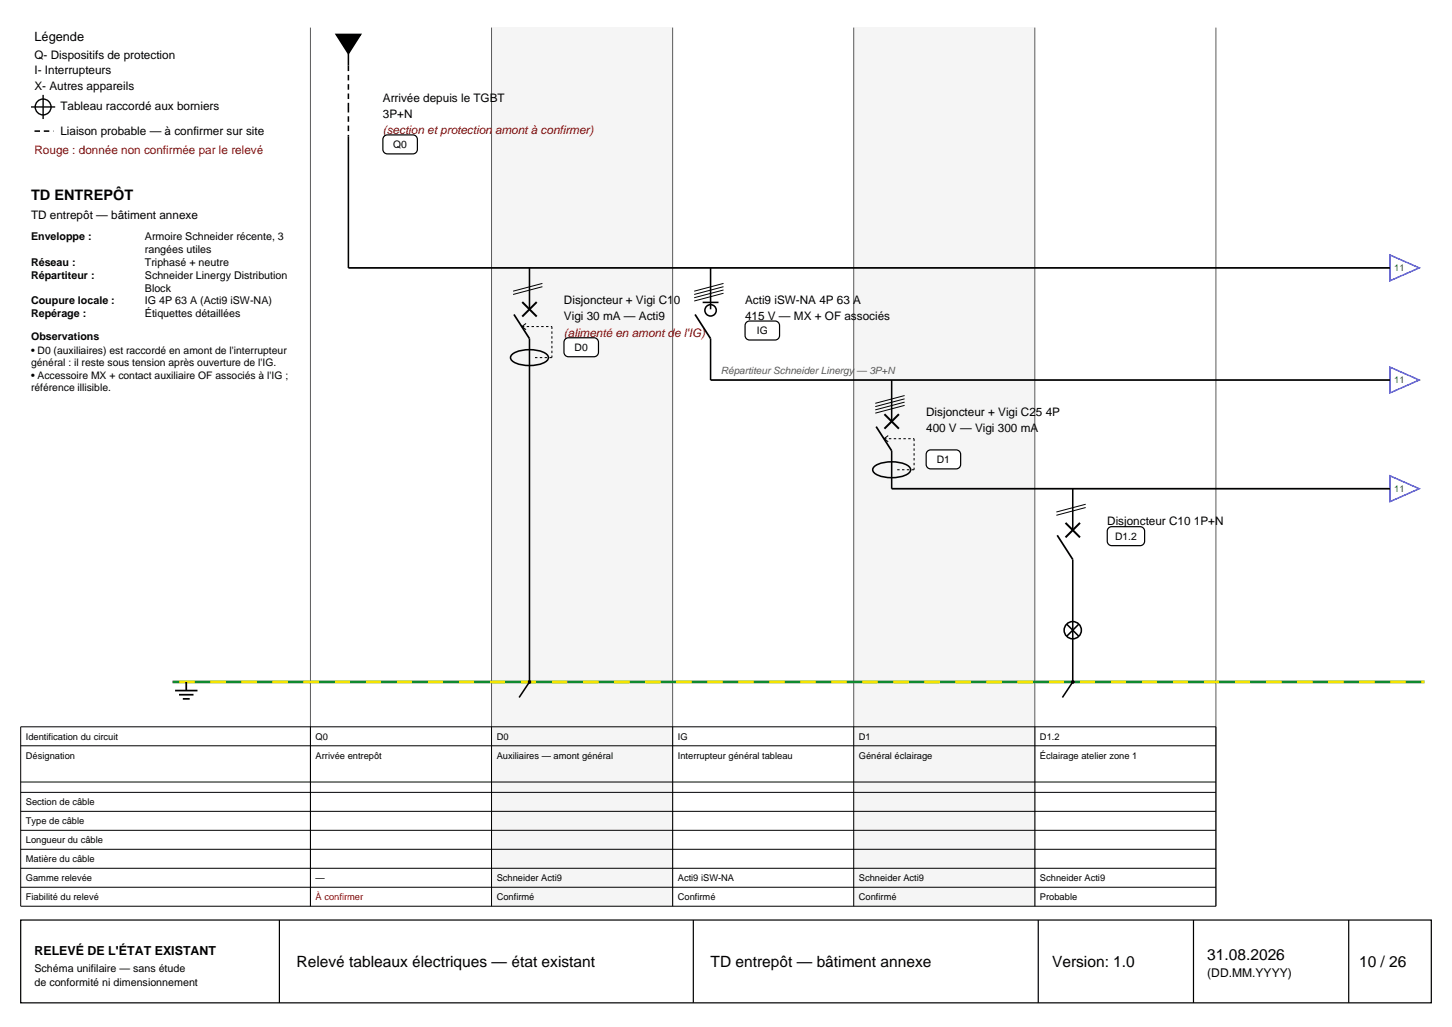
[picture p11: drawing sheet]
<svg xmlns="http://www.w3.org/2000/svg" width="297mm" height="210mm" viewBox="0 0 297 210" stroke-linecap="round" stroke-linejoin="round" font-family="sans-serif">
<defs><g id="words">
<g font-size="3.2">
<text x="60.7" y="197.7">Relevé tableaux électriques — état existant</text>
<text x="145.3" y="197.7">TD entrepôt — bâtiment annexe</text>
<text x="215.2" y="197.7">Version: 1.0</text>
<text x="246.9" y="196.2">31.08.2026</text>
<text x="278" y="197.7">10 / 26</text>
</g>
<text font-size="3" x="6.3" y="40.9">TD ENTREPÔT</text>
<text font-size="2.6" x="7.1" y="8.5">Légende</text>
<g font-size="2.5">
<text x="7.1" y="195.2">RELEVÉ DE L'ÉTAT EXISTANT</text>
<text x="246.9" y="199.8">(DD.MM.YYYY)</text>
</g>
<g font-size="2.4">
<text x="7.1" y="12">Q- Dispositifs de protection</text>
<text x="7.1" y="15.2">I- Interrupteurs</text>
<text x="7.1" y="18.3">X- Autres appareils</text>
<text x="12.3" y="22.6">Tableau raccordé aux borniers</text>
<text x="78.3" y="20.8">Arrivée depuis le TGBT</text>
<text x="12.3" y="27.5">Liaison probable — à confirmer sur site</text>
<text x="78.3" y="24.1">3P+N</text>
<text x="6.3" y="44.8">TD entrepôt — bâtiment annexe</text>
<text x="115.4" y="62.2">Disjoncteur + Vigi C10</text>
<text x="115.4" y="65.5">Vigi 30 mA — Acti9</text>
<text x="152.4" y="62.2">Acti9 iSW-NA 4P 63 A</text>
<text x="152.4" y="65.5">415 V — MX + OF associés</text>
<text x="189.4" y="85.1">Disjoncteur + Vigi C25 4P</text>
<text x="189.4" y="88.4">400 V — Vigi 300 mA</text>
<text x="226.5" y="107.3">Disjoncteur C10 1P+N</text>
</g>
<g font-size="2.4" fill="#b00000">
<text x="78.3" y="27.4">(section et protection amont à confirmer)</text>
<text x="7.1" y="31.4">Rouge : donnée non confirmée par le relevé</text>
<text x="115.4" y="68.8">(alimenté en amont de l'IG)</text>
</g>
<g font-size="2.2">
<text x="6.3" y="49.2">Enveloppe :</text>
<text x="29.6" y="49.2">Armoire Schneider récente, 3</text>
<text x="29.6" y="51.8">rangées utiles</text>
<text x="6.3" y="54.4">Réseau :</text>
<text x="6.3" y="57">Répartiteur :</text>
<text x="29.6" y="54.4">Triphasé + neutre</text>
<text x="29.6" y="57">Schneider Linergy Distribution</text>
<text x="29.6" y="59.6">Block</text>
<text x="6.3" y="62.2">Coupure locale :</text>
<text x="6.3" y="64.8">Repérage :</text>
<text x="29.6" y="62.2">IG 4P 63 A (Acti9 iSW-NA)</text>
<text x="29.6" y="64.8">Étiquettes détaillées</text>
<text x="6.3" y="69.6">Observations</text>
<text x="7.1" y="198.7">Schéma unifilaire — sans étude</text>
<text x="7.1" y="201.5">de conformité ni dimensionnement</text>
</g>
<g font-size="2.1">
<text x="80.4" y="30.3">Q0</text>
<text x="117.5" y="71.8">D0</text>
<text x="154.8" y="68.4">IG</text>
<text x="6.3" y="72.4">• D0 (auxiliaires) est raccordé en amont de l'interrupteur</text>
<text x="6.3" y="74.9">général : il reste sous tension après ouverture de l'IG.</text>
<text x="6.3" y="77.5">• Accessoire MX + contact auxiliaire OF associés à l'IG ;</text>
<text x="6.3" y="80">référence illisible.</text>
<text x="191.6" y="94.7">D1</text>
<text x="228.1" y="110.4">D1.2</text>
</g>
<text font-size="2" fill="#5a5a5a" x="147.5" y="76.4">Répartiteur Schneider Linergy — 3P+N</text>
<g font-size="1.9" fill="#0f8a2f">
<text x="285.2" y="55.4">11</text>
<text x="285.2" y="78.3">11</text>
<text x="285.2" y="100.6">11</text>
</g>
<g font-size="1.9">
<text x="5.3" y="151.3">Identification du circuit</text>
<text x="5.3" y="155.2">Désignation</text>
<text x="64.6" y="151.3">Q0</text>
<text x="64.6" y="155.2">Arrivée entrepôt</text>
<text x="101.6" y="151.3">D0</text>
<text x="101.6" y="155.2">Auxiliaires — amont général</text>
<text x="138.6" y="151.3">IG</text>
<text x="138.6" y="155.2">Interrupteur général tableau</text>
<text x="175.7" y="151.3">D1</text>
<text x="175.7" y="155.2">Général éclairage</text>
<text x="212.7" y="151.3">D1.2</text>
<text x="212.7" y="155.2">Éclairage atelier zone 1</text>
<text x="5.3" y="164.7">Section de câble</text>
<text x="5.3" y="168.6">Type de câble</text>
<text x="5.3" y="172.5">Longueur du câble</text>
<text x="5.3" y="176.3">Matière du câble</text>
<text x="5.3" y="180.2">Gamme relevée</text>
<text x="5.3" y="184.1">Fiabilité du relevé</text>
<text x="64.6" y="180.2">—</text>
<text x="101.6" y="180.2">Schneider Acti9</text>
<text x="101.6" y="184.1">Confirmé</text>
<text x="138.6" y="180.2">Acti9 iSW-NA</text>
<text x="138.6" y="184.1">Confirmé</text>
<text x="175.7" y="180.2">Schneider Acti9</text>
<text x="175.7" y="184.1">Confirmé</text>
<text x="212.7" y="180.2">Schneider Acti9</text>
<text x="212.7" y="184.1">Probable</text>
</g>
<text font-size="1.9" fill="#b00000" x="64.6" y="184.1">À confirmer</text>
</g></defs>
<g fill="#f5f5f5">
<path d="M100.5 5.6h37.1v179.7h-37.1z" fill-rule="evenodd"/>
<path d="M174.6 5.6h37.1v179.7h-37.1z" fill-rule="evenodd"/>
</g>
<path d="M63.5 5.6v179.7M100.5 5.6v179.7M137.6 5.6v179.7M174.6 5.6v179.7M211.7 5.6v179.7M248.7 5.6v179.7" fill="none" stroke="#5a5a5a" stroke-width=".2"/>
<path d="M284.3 52.1l6 2.7-6 2.6z" fill="#fff" stroke="#22b" stroke-width=".28"/>
<path d="M71.3 54.8h213" fill="none" stroke="#000" stroke-width=".35"/>
<path d="M284.3 75.1l6 2.6-6 2.7z" fill="#fff" stroke="#22b" stroke-width=".28"/>
<path d="M145.3 77.7h139" fill="none" stroke="#000" stroke-width=".35"/>
<path d="M284.3 97.3l6 2.6-6 2.7z" fill="#fff" stroke="#22b" stroke-width=".28"/>
<path d="M182.4 99.9h101.9" fill="none" stroke="#000" stroke-width=".35"/>
<path d="M68.8 7.1h4.9l-2.4 3.8z" fill="#000" stroke="#000" stroke-width=".35"/>
<path d="M71.3 10.9v2.5M71.3 27.9v26.9" fill="none" stroke="#000" stroke-width=".32"/>
<path d="M71.3 13.4v8.5M71.3 21.9v6" fill="none" stroke="#000" stroke-width=".32" stroke-dasharray="1.1 .8" stroke-linecap="butt"/>
<path d="M78.6 27.9l.6-.3h5.3a.92 .92 0 0 1 .9 .9v2.1a.92 .92 0 0 1-.9 .9h-5.3a.92 .92 0 0 1-.9-.9v-2.1z" fill-rule="evenodd" fill="#fff" stroke="#000" stroke-width=".25"/>
<path d="M108.3 54.8v8.4M104.8 72.4a7.1 7.1 0 0 1 7 0 .84 .84 0 0 1 0 1.4 7.1 7.1 0 0 1-7 0 .84 .84 0 0 1 0-1.4zM108.3 69.2v70.2" fill="none" stroke="#000" stroke-width=".32"/>
<path d="M110.9 58l-5.9 1.5M110.9 58.6l-5.9 1.6" fill="none" stroke="#000" stroke-width=".2"/>
<path d="M106.8 61.8l3 2.9M109.8 61.8l-3 2.9" fill="none" stroke="#000" stroke-width=".41"/>
<path d="M105.1 64.3l3.2 4.9" fill="none" stroke="#000" stroke-width=".35"/>
<path d="M106.8 66.8h6.1M112.9 66.8v6.3M112.9 73.1h-3.9" fill="none" stroke="#000" stroke-width=".21" stroke-dasharray=".5 .5" stroke-linecap="butt"/>
<path d="M107.6 66.1l-.8 .7 .8 .6" fill="none" stroke="#000" stroke-width=".21"/>
<path d="M115.6 69.3l.7-.2h5.2a.92 .92 0 0 1 .9 .9v2a.92 .92 0 0 1-.9 .9h-5.2a.92 .92 0 0 1-.9-.9v-2z" fill-rule="evenodd" fill="#fff" stroke="#000" stroke-width=".25"/>
<g fill="none" stroke="#000" stroke-width=".32">
<path d="M145.3 54.8v8.4M143.7 61.8h3.3M145.3 69.2v8.5"/>
<circle cx="145.3" cy="63.5" r="1.16"/>
</g>
<path d="M148 58l-6 1.5M148 58.6l-6 1.6M148 59.3l-6 1.6M148 60l-6 1.6" fill="none" stroke="#000" stroke-width=".2"/>
<path d="M142.2 64.3l3.1 4.9" fill="none" stroke="#000" stroke-width=".35"/>
<path d="M152.7 65.9l.6-.3h5.2a.92 .92 0 0 1 1 1v2a.92 .92 0 0 1-1 .9h-5.2a.92 .92 0 0 1-.9-.9v-2z" fill-rule="evenodd" fill="#fff" stroke="#000" stroke-width=".25"/>
<path d="M182.4 77.7v8.5M178.9 95.3a7.1 7.1 0 0 1 7 0 .84 .84 0 0 1 0 1.5 7.1 7.1 0 0 1-7 0 .84 .84 0 0 1 0-1.5zM182.4 92.2v7.7" fill="none" stroke="#000" stroke-width=".32"/>
<path d="M185 80.9l-6 1.6M185 81.6l-6 1.5M185 82.2l-6 1.6M185 82.9l-6 1.6" fill="none" stroke="#000" stroke-width=".2"/>
<path d="M180.9 84.7l3 3M183.9 84.7l-3 3" fill="none" stroke="#000" stroke-width=".41"/>
<path d="M179.2 87.2l3.2 5" fill="none" stroke="#000" stroke-width=".35"/>
<path d="M180.8 89.7h6.2M187 89.7v6.4M187 96.1h-3.9" fill="none" stroke="#000" stroke-width=".21" stroke-dasharray=".5 .5" stroke-linecap="butt"/>
<path d="M181.7 89.1l-.9 .6 .9 .6" fill="none" stroke="#000" stroke-width=".21"/>
<path d="M189.7 92.3l.7-.3h5.2a.92 .92 0 0 1 .9 .9v2.1a.92 .92 0 0 1-.9 .9h-5.2a.92 .92 0 0 1-1-.9v-2.1z" fill-rule="evenodd" fill="#fff" stroke="#000" stroke-width=".25"/>
<path d="M219.4 99.9v8.5M219.4 114.4v25" fill="none" stroke="#000" stroke-width=".32"/>
<path d="M222.1 103.1l-6 1.6M222.1 103.8l-6 1.6" fill="none" stroke="#000" stroke-width=".2"/>
<path d="M217.9 106.9l3 3M220.9 106.9l-3 3" fill="none" stroke="#000" stroke-width=".41"/>
<path d="M216.3 109.5l3.1 4.9" fill="none" stroke="#000" stroke-width=".35"/>
<path d="M226.8 108l.6-.3h5.8a.92 .92 0 0 1 .9 .9v2.1a.92 .92 0 0 1-.9 .9h-5.8a.92 .92 0 0 1-.9-.9v-2.1z" fill-rule="evenodd" fill="#fff" stroke="#000" stroke-width=".25"/>
<g fill="none" stroke="#000" stroke-width=".32">
<path d="M108.3 139.4l-2.1 3.2M218.2 127.6l2.5 2.5M219.4 139.4l-2.1 3.2M220.7 127.6l-2.5 2.5"/>
<circle cx="219.4" cy="128.9" r="1.76"/>
</g>
<path d="M35.3 139.4h256.1" fill="none" stroke="#0f8a2f" stroke-width=".53"/>
<path d="M36.7 139.4h254.7" fill="none" stroke="#f5e400" stroke-width=".53" stroke-dasharray="3.2 3.2" stroke-linecap="butt"/>
<path d="M38.1 139.4v1.8M35.8 141.2h4.6M36.6 142.1h3M37.4 142.9h1.4" fill="none" stroke="#000" stroke-width=".35"/>
<g fill="#000">
<circle cx="108.3" cy="139.4" r=".39"/>
<circle cx="219.4" cy="139.4" r=".39"/>
</g>
<g fill="#f5f5f5">
<path d="M100.5 148.6h37.1v36.7h-37.1z" fill-rule="evenodd"/>
<path d="M174.6 148.6h37.1v36.7h-37.1z" fill-rule="evenodd"/>
</g>
<g fill="none" stroke="#000" stroke-width=".2">
<path d="M4.2 148.6h244.5v36.7h-244.5zM4.2 152.5h244.5M4.2 159.9h244.5M63.5 148.6v36.7M100.5 148.6v36.7M137.6 148.6v36.7M174.6 148.6v36.7M211.7 148.6v36.7M4.2 162h244.5M4.2 165.9h244.5M4.2 169.8h244.5M4.2 173.7h244.5"/>
<path d="M4.2 177.5h244.5M4.2 181.4h244.5"/>
</g>
<g fill="none" stroke="#000" stroke-width=".28">
<path d="M8.8 19.4v4.9M6.3 21.9h5"/>
<circle cx="8.8" cy="21.9" r="1.62"/>
</g>
<path d="M7.1 26.8h3.8" fill="none" stroke="#000" stroke-width=".32" stroke-dasharray="1.1 .8" stroke-linecap="butt"/>
<path d="M4.2 188.1h288.6v17h-288.6z" fill-rule="evenodd" fill="#fff" stroke="#000" stroke-width=".25"/>
<path d="M57.1 188.1v17M141.8 188.1v17M212.4 188.1v17M244.1 188.1v17M275.9 188.1v17" fill="none" stroke="#000" stroke-width=".25"/>
<use href="#words"/>
</svg>
